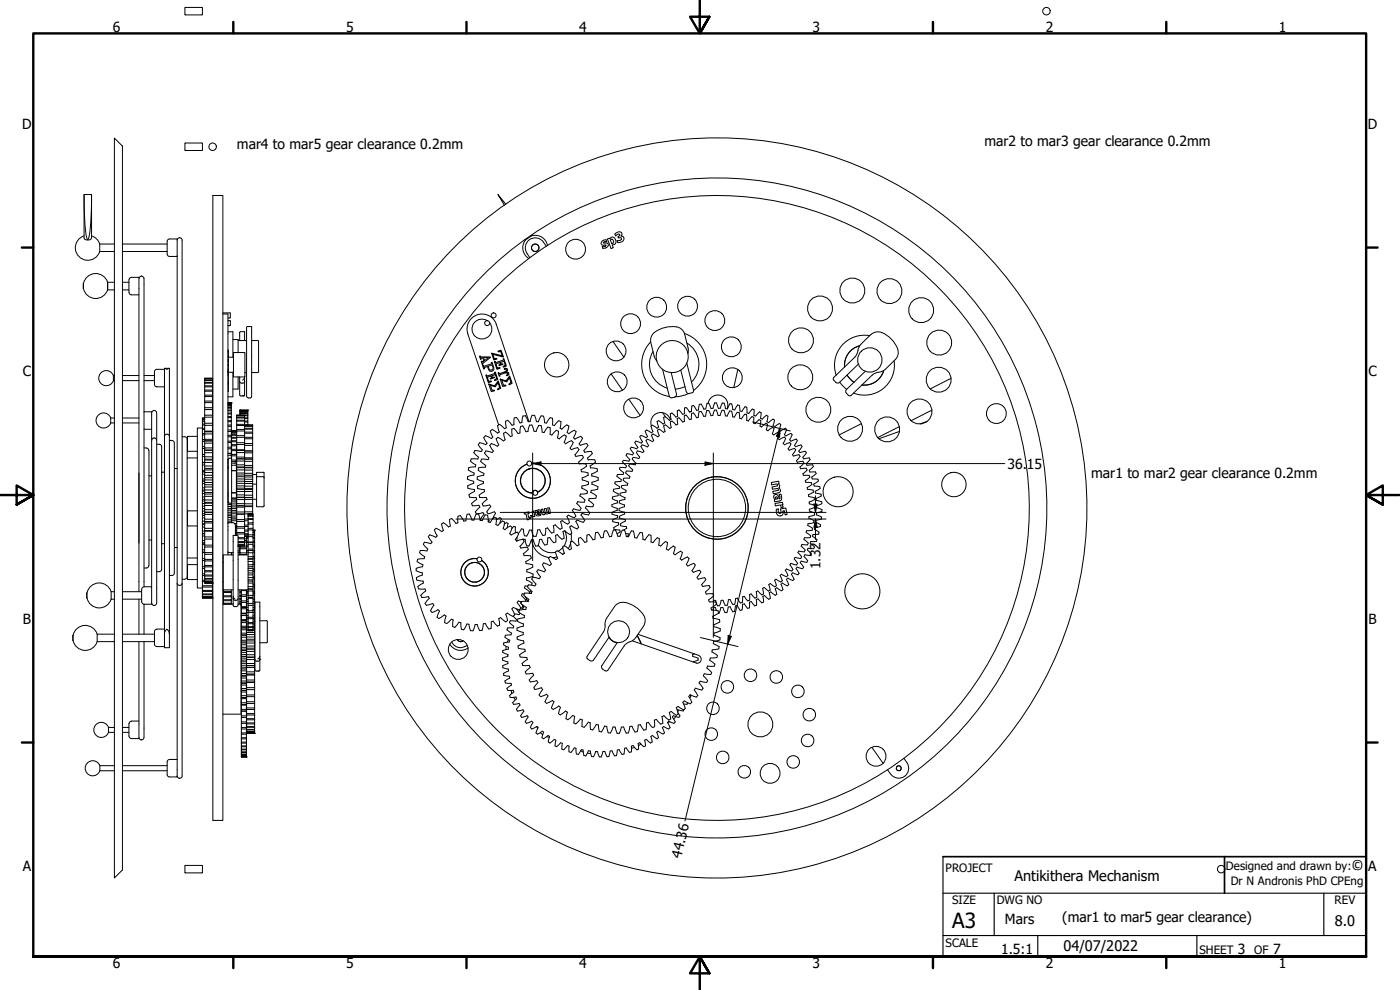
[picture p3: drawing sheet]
<svg xmlns="http://www.w3.org/2000/svg" width="420mm" height="297mm" viewBox="0 0 420 297" stroke-linecap="round" stroke-linejoin="round" font-family="sans-serif">
<defs><g id="words">
<text font-size="6.3" x="285.8" y="278.5">A3</text>
<g font-size="4.4">
<text x="405.6" y="261">©</text>
<text x="304.5" y="264.3">Antikithera Mechanism</text>
<text x="400.6" y="277.8">8.0</text>
<text x="319.2" y="285.4">04/07/2022</text>
</g>
<g font-size="4.2">
<text x="33.9" y="9.6">6</text>
<text x="103.8" y="9.6">5</text>
<text x="173.9" y="9.6">4</text>
<text x="243.8" y="9.6">3</text>
<text x="313.9" y="9.6">2</text>
<text x="383.8" y="9.6">1</text>
<text x="6.6" y="38.7">D</text>
<text x="410.5" y="38.7">D</text>
<text x="71.1" y="44.6">mar4 to mar5 gear clearance 0.2mm</text>
<text x="295.4" y="43.7">mar2 to mar3 gear clearance 0.2mm</text>
<text x="6.8" y="112.9">C</text>
<text x="410.7" y="112.9">C</text>
<text x="302.3" y="140.6">36.15</text>
<text x="327.5" y="143.3">mar1 to mar2 gear clearance 0.2mm</text>
<text x="246.3" y="170.8" transform="rotate(-90 246.3 170.8)">1.32</text>
<text x="6.9" y="187.2">B</text>
<text x="410.7" y="187.2">B</text>
<text x="204.4" y="257.6" transform="rotate(-77 204.4 257.6)">44.36</text>
<text x="6.8" y="261.4">A</text>
<text x="410.6" y="261.4">A</text>
<text x="301.6" y="277.4">Mars</text>
<text x="318.8" y="276.6">(mar1 to mar5 gear clearance)</text>
<text x="300.4" y="286.2">1.5:1</text>
<text x="371.5" y="286.2">3</text>
<text x="382.1" y="286.2">7</text>
<text x="33.9" y="290.5">6</text>
<text x="103.8" y="290.5">5</text>
<text x="173.9" y="290.5">4</text>
<text x="243.8" y="290.5">3</text>
<text x="313.9" y="290.5">2</text>
<text x="383.8" y="290.5">1</text>
</g>
<g font-size="3.5">
<text x="283.8" y="261.7">PROJECT</text>
<text x="367.9" y="261">Designed and drawn by:</text>
<text x="369.4" y="265.7">Dr N Andronis PhD CPEng</text>
<text x="285.8" y="271.3">SIZE</text>
<text x="299.1" y="271.3">DWG NO</text>
<text x="400.5" y="271.3">REV</text>
<text x="283.8" y="284">SCALE</text>
<text x="360" y="286.2">SHEET</text>
<text x="376.4" y="286.2">OF</text>
</g>
</g></defs>
<!-- layer: Visible (ANSI) -->
<g fill="none" stroke="#000" stroke-width=".3">
<path d="M55.6 2.2h5M55.6 4.5h5M55.6 2.2v2.3M60.6 2.2v2.3M25.2 58.4h2.3v13a1.31 1.31 0 0 1-2.3 0zM25.2 58.4a63.7 63.7 0 0 0 1 13.3l.1 .2 .2-.2a51.8 51.8 0 0 0 1-13.3M36.7 43.8l-2.4-2.4v222l2.4-2.3M36.7 43.9v217.1M55.6 42.9h5M55.6 45.2h5M55.6 42.9v2.3M60.6 42.9v2.3"/>
<path d="M63.9 58.7h3v187.5h-3zM25.2 70.8a3.7 3.7 0 0 0-1.5 6.2 3.7 3.7 0 0 0 6.2-1.5M27.5 70.8l1.5 .9 .9 1.5M29.9 73.2v2.3M29.9 73.2h4.4M29.9 75.5h4.4M36.7 73.2h13.5M36.7 75.5h13.5M50.2 76.2l.2 .5 .5 .2M50.2 72.5v3.7M50.9 71.7l-.5 .2-.2 .5M50.9 71.7h2.3v161.4h-2.3"/>
<path d="M50.9 76.9h2.3M53.8 71.4l-.4 .2-.2 .4M53.8 71.3h.2M54 71.4l.5 .2 .2 .4v160.8l-.2 .5-.5 .2M151.8 61.3l-2.4-2.9 2 3.2M157.6 71.9v.1M157.7 72.1a3.7 3.7 0 0 0 1 5.5M159.4 70.6l.1 .2M159.5 70.8a3.7 3.7 0 0 1 4.8 2.9M159.5 70.8l-1.9 1.2M163.1 72.6l.9 1.3M163.1 72.6a2.98 2.98 0 0 0-4.2-.7 2.98 2.98 0 0 0-.7 4.2l.8 1.2"/>
<path d="M180.8 72.3l1.1-.3 .2 .5h-.7l-.3 .3 1.2 .1a.97 .97 0 0 1 .1 1.2 .97 .97 0 0 1-1.1 .4h-.4l-.2-.5 .9-.1 .2-.4a1.02 1.02 0 0 1-1.4-.6zM182.3 71.7l.7-.3v.3a.88 .88 0 0 1 1-.6 .88 .88 0 0 1 .7 .9 1.01 1.01 0 0 1 0 1 1.01 1.01 0 0 1-1 .5l.4 .8-.7 .3zM183.2 72l.3-.2a.66 .66 0 0 1 .7 .6 .66 .66 0 0 1-.6 .7zM184.5 70.2l.4-.3a.96 .96 0 0 1 1.1-.4 .96 .96 0 0 1 .6 1l-.2 .4h.5a.95 .95 0 0 1 .4 1 .95 .95 0 0 1-.9 .7l-1 .2-.1-.6a.84 .84 0 0 0 1.2-.7l-.3-.2-.6 .1-.2-.4 .6-.4-.2-.4-1.1 .6zM25 85.1v1.5M25.1 86.6a3.7 3.7 0 0 0 3.4 3 3.7 3.7 0 0 0 3.8-2.7M25.1 85.1v1.5M32.3 84.7a3.7 3.7 0 0 0-3.8-2.6 3.7 3.7 0 0 0-3.4 3M34.3 84.7h-2v2.3h2M36.7 87h2M36.7 84.7h2M41.7 88.5h-2.2l-.7-.5-.1-4 .5-.7 2.5-.1v94.3"/>
<path d="M42.4 82.8h.1M42.4 82.9l-.5 .2-.2 .4M42.5 82.9l.5 .2 .2 .4v92.6M66.9 94.2h1.5v72.3M66.9 93.9h2.1M68.4 99.6h1.5v7.6M68.4 97.7h.6M68.4 96.2h.6M68.4 95.4h.6M69 96.2v1.5M69 93.9l.1 .1M69.1 94.1v1.1"/>
<path d="M69.1 95.3l-.1 .1M71.9 99.8v2.4M72.2 99.5l-.3 .3M72.2 99.5h1.2v2.7M74.3 97.9l-.3 .4v20.6a.91 .91 0 0 0 1.4 .4l.1-21.3h-1.2M146.3 96.2a2.98 2.98 0 0 0-4.6 2.1 2.98 2.98 0 0 0 3.8 3.3 2.98 2.98 0 0 0 1.4-4.8M148.9 97.3l9.8 29.2M148.9 97.3a4.5 4.5 0 0 0-5.7-2.8 4.5 4.5 0 0 0-2.8 5.7l9.2 27.3M196.5 99.7a3 3 0 0 0-1.2 3.2l1.2 4.4 .7 1M203 98.1a9 9 0 0 0-6.6 1.6M203 98.1a2.98 2.98 0 0 1 2.5 2.2l1.1 4.5-.2 1.2M34 112.7a2.26 2.26 0 0 0-3.4-1.1 2.26 2.26 0 0 0 0 3.7 2.26 2.26 0 0 0 3.4-1.1"/>
<path d="M34 112.7v1.5M34 114.2h.3M34 112.7h.3M36.7 114.2h5M36.7 112.7h5M43.2 114.2h3.2M43.2 112.7h3.2M47.1 116.1h2.3M47.1 110.8h2.3M47.1 110.8l-.5 .2-.2 .6v3.7l.2 .5 .5 .3M49.4 110.5h1.4M50 110.8l-.6-.2v83.7h1.4v-4.1"/>
<path d="M50.2 110.8l.6-.2v79.6M61.4 113.5l2.4 .1M61.4 113.5h2.4v14.1M61.4 114h2.4M61.4 114.8h2.4M61.4 115.8h2.4M61.4 117h2.4M61.4 118.6h2.4M61.4 113.5h.1M61.4 113.6v.1M61.4 114v.2M61.4 114.8v.2"/>
<path d="M61.4 115.8v.3M61.4 117v.4M61.4 118.6v.4M63.8 113.7h-2.4v.3M63.8 114.2h-2.4v.6M63.8 115h-2.4v.8M63.8 116.1h-2.4v.9M63.8 117.4h-2.4v1.2M63.8 119h-2.4v1.3M68.4 105.1v2.8M68.4 106.8h.1M68.4 111.6v.1"/>
<path d="M68.4 115.2h.1M68.4 105.6h.1M68.4 105.4h.1M68.4 105.9h.1M68.5 114.8l-.1 2.7M68.5 111.4l-.1 .2M68.5 107.9l-.1 .5M68.5 108.4l-.1 1M68.5 109.4l-.1 .2M68.5 109.6l-.1 .1M68.5 109.7l-.1 1M68.5 110.7l-.1 .2"/>
<path d="M68.5 110.9l-.1 .4M68.5 111.3l-.1 .1M68.5 111.4h-.1M68.5 112l-.1 .5M68.5 112.5l-.1 .1M68.5 112.6l-.1 2.2M68.5 107.2h1.6M68.5 111.6h.1M69.9 101.9h1.6v3.9M69.9 111.7v7.4h-1.5M70.1 111.7h-1.6l-.1 .3M71.5 102.2h2.5"/>
<path d="M71.5 113.1v3.6h-1.6M71.9 114.3l.2 .5 .4 .2M71.9 113.1v5.3l.4 .4h.9M72.5 115h.3M73.3 105.8h-3.2v7.3h3.2M73.3 105.8l.2 7.2M73.4 113.2l-.6 .9M73.4 114.3l-.1 .5-.5 .2M73.5 113l-.1 5.6h-.6M73.5 111.8h.5M75.5 102.2h1.8M75.5 111.8h1.8"/>
<path d="M77.3 102.1l.3 .4M77.6 102.5v9M77.6 111.5l-.3 .3M143.9 106.9l.2-.1 .1 .3h3v.2l-2.3 1.7v.3l-.2 .1-.3-1h.3v.3l.5-.4-.3-1h-.6l.1 .5-.2 .1zM144.8 109.7l.2-.1 .2 .3 2.4-.8-.2-.3 .3-.1 .5 1.6a.83 .83 0 0 1-.5 1.1 .83 .83 0 0 1-1.1-.5l-.3-.9-1 .3 .1 .3-.2 .1zM145.1 107.3h1.5l-1.2 .9zM145.8 112.6l.2-.1 .1 .3 2.4-.8-.1-.3 .2-.1 .8 2.3-.9 .3-.1-.2 .7-.4-.4-1.2-1.1 .4 .2 .5 .5-.2v.3l-1.1 .3-.1-.2 .5-.1-.2-.6-1.1 .4 .3 1.2 .8-.1 .1 .2-.9 .3zM146.5 109.9l1.2-.4 .3 1.1-.3 .3-.5 .1-.4-.2zM146.7 115.2l1.7 .6 1.1-1.5 .8 2.2-.9 .5-.1-.2 .6-.5-.4-1.5-.9 1.3-1.4-.5 .5 1.5h.7v.2l-1 .2zM147.5 105.9l3.2 .9-.4-1.3-.8 .1-.1-.2 1-.3 .7 2-3.2-.8 .4 1.3 .8-.1v.2l-.9 .3zM148.4 108.5h.2l.1 .3 2.4-.8-.1-.3 .2-.1 .8 2.2-1 .4v-.2l.6-.4-.3-1.2-1.1 .3 .2 .6 .5-.2 .1 .2-1.2 .4-.1-.2 .5-.2-.2-.5-1.2 .4 .4 1.2 .8-.1 .1 .2-1 .3zM149.5 111.8l.2-.1 .1 .4 1.7-.5 .5-.6-.3-.3-.3 .2-.1-.3 .4-.1 .6 .2 .1 .3-.8 .7 1.1 .1a.64 .64 0 0 1-.6 1l-.1-.2 .3-.1v-.5l-.7-.1-1.7 .6 .2 .3-.3 .1z"/>
<path d="M150.1 113.7l1.7 .6 1.2-1.5 .7 2.2-.9 .5-.1-.2 .7-.5-.5-1.4-.8 1.2-1.5-.5 .5 1.5h.7v.2l-1 .1zM183.4 112.2l3.4 4.9M183.9 102.4l3.3 4.8M188.7 119.8l3.4 4.9M195.2 102.6a9.8 9.8 0 0 0 5.7 16.4M196 105.5a7.4 7.4 0 0 0 4.3 10.9M198.8 110.8l2.2 8.4a1.5 1.5 0 0 0 1.9-.4l.1-.6-1.6-6.5M204.3 111l1.7 6.5M205.4 100.1a9.8 9.8 0 0 1 2.8 17M205.6 116l-1.5 .5-1.5 .2M206 117.5l.3 .5 .6 .1M206.1 109l2.1 8.1"/>
<path d="M206.2 102.9a7.4 7.4 0 0 1 1.3 11.7M206.6 118.1l-1.6 .6-2.3 .4M208.2 117.1l-.2 .6-1.2 .4M221.4 110.8l-1.2 5.5M252 114.7l2.1 2.1M254.2 112.5l.9 1.2 1.2 1M256.6 107.1l-6.5 6.4a1.69 1.69 0 0 0 1.3 1.5l.5-.2 5.7-5.6M258 103.8a6 6 0 0 0-4.5 6.3M259.7 111.4l-5.7 5.5M261 100.7a9 9 0 0 0-10 11.9M263.7 111.7l-.8 .2-1.1 .6-6.6 6.3a1.48 1.48 0 0 1-1.4-1.7l.2-.2M265.2 111.2a6 6 0 0 1-6.5 4.3"/>
<path d="M268.3 108.3a9 9 0 0 1-12.1 9.6M269.4 104.6a3 3 0 0 1-.7 3.3l-3.4 3.2-1.6 .6M269.4 104.6a8.1 8.1 0 0 0-5.9-5 2.98 2.98 0 0 0-2.1 .8l-3.3 3.2-.4 .8-.4 1.6-.7 1.1M285.4 113.5l-6.3 3.2M33.2 125.4a2.26 2.26 0 0 0-3.5-1.1 2.26 2.26 0 0 0 0 3.7 2.26 2.26 0 0 0 3.5-1.1M34.3 125.4h-1.1v1.5h1.1M36.7 125.4h5M36.7 126.9h5M43.2 134.4h.7M43.2 128.8h.1M43.2 123.6h2.3v52.5M43.3 128.8h2.2"/>
<path d="M43.9 134.4l.5 .3 .3 .5M44.7 135.2v34.5M45.6 123.8a.72 .72 0 0 1 .7-.6 .72 .72 0 0 1 .7 .6M45.6 132.1a.72 .72 0 0 1 .7-.7 .72 .72 0 0 1 .7 .7M47 123.9v57.1M47 133.3h.8M47.8 133.3l.5 .2 .2 .5M48.5 134.1v36.7l-.2 .5-.5 .2M49.4 130.9a.75 .75 0 0 1 .7-.6 .75 .75 0 0 1 .7 .6M50.8 132.2h.8M51.6 132.2l.5 .2 .2 .5M52.3 132.9v39l-.4 .7-1.1 .1"/>
<path d="M54.7 131l1 .1 .5 .7M56.2 131.8v41.2l-.2 .5-.6 .3M56.2 137.4h3M59.2 130.9l-2.9 .2v4.3h2.9M60.7 139.5v2M60.7 136.9v1.9M60.7 128.4h-1.5v48h1.5M60.7 138.8v.7M60.7 125.8h.7M60.7 126.3h.7M60.7 125.7h.7M60.7 139.5h.7"/>
<path d="M60.7 136.9h.7M60.7 138.8h.7M60.7 134.6h.7M60.7 136.3h.7M60.7 132.4h.7M60.7 134h.7M60.7 130.5h.7M60.7 131.9h.7M60.7 128.9h.7M60.7 130.1h.7M60.7 127.5h.7M60.7 128.5h.7"/>
<path d="M60.7 127.2h.7M60.7 126.5h.7M61.4 137.8v.2h2.4M61.4 125.4h-.7v11.5M61.4 138v.7h-.7M61.4 120.3h2.4M61.4 122.3h2.4M61.4 124.6h2.4M61.4 127h2.4M61.4 135h2.4M61.4 120.3v.5M61.4 122.3v.6"/>
<path d="M61.4 124.6v.6M61.4 127v.6M61.4 129.6v.6M61.4 135.1v.7M63.8 127.6v2M63.8 130.2v2.1M63.8 133v2.1M63.8 135.8v2.2M63.8 138.8v2.2M63.8 120.8h-2.4v1.5M63.8 122.9h-2.4v1.7M63.8 125.2h-2.4v1.8"/>
<path d="M63.8 129.4h-2.4v.2h2.4M63.8 127.6h-2.4v1.8M63.8 131.8h-2.4v.5h2.4M63.8 130.2h-2.4v1.6M63.8 134.4h-2.4v.7h2.4M63.8 133h-2.4v1.4M63.8 137.1h-2.4v.7h2.4M63.8 135.8h-2.4v1.3M63.8 139.8h-2.4v.7h2.5M63.8 138.8h-2.4v1M63.8 129.6v.6M63.8 132.3v.7"/>
<path d="M63.8 135.1v.7M63.8 138v.8M63.8 137.4h.1M63.8 132.3h-2.4v.7M68.4 136.6h1v.9M68.4 136l1 .1M68.4 134.6h1v1.4M68.4 132.8h1v1.4h-1M68.4 131h1v1.4h-1M68.4 129.4h1v1.2h-1M68.4 127.9h1v1.1h-1M68.4 126.5h1v1h-1"/>
<path d="M68.4 125.3h1v.9h-1M68.4 124.2h1v.8h-1M68.4 123.3h1v.6h-1M68.4 122.5h1v.5h-1M68.4 121.8h1v.5h-1M68.4 121.4h1v.3h-1M68.4 121.1h1v.2h-1M68.4 139.8h.1M68.4 138.6h.1M68.4 137.9h.1M68.4 138.1h.1M68.4 136.1h1"/>
<path d="M68.9 137.5l-.4 .4M68.9 137.5h.6v13.5h-.6M69.4 120.9l-1 .1M69.4 120.9h.1M69.4 121v.1M69.4 121.3v.1M69.4 121.7v.1M69.4 122.3v.2M69.4 123v.3M69.4 123.9v.3M69.4 125v.3M69.4 126.2v.3"/>
<path d="M69.4 127.5v.4M69.4 129v.4M69.4 130.6v.4M69.4 132.4v.4M69.4 134.2v.4M69.4 136.1v.5M69.5 136.3h1.5M69.5 136.8h1.5M69.5 138h1.5M69.5 135.2h1.5M69.5 133.8h1.5M69.5 134.8h1.5"/>
<path d="M69.5 132.5h1.5M69.5 131.5h1.5M69.5 132.2h1.5M69.5 130.6h1.5M69.5 131.2h6.3M69.5 129.9h1.5M69.5 130.4h1.5M69.5 129.5h1.5M69.5 129.8h1.5M69.5 129.3h1.5M69.5 129.4h1.5M69.5 139.6h1.5"/>
<path d="M69.5 139h1.1M70.6 138.5v.7M70.7 138.3h.3M70.7 138.3l-1.2 .2M71 124.8l3.4-.1v.7h-1M71 133.8v21M71 124.6l2.4 .1M71 138.3v2M71 135.8v1.9M71 124.6v10.6M71 125.4h2.4M71 129.2h-1.5v8.3"/>
<path d="M71 124.6h2.4M71 128.8h2.4M71 138.3h2.4M71 135.2v.6M71 137.7v.6M71 139.5h2.4M71 137.1h2.4M71 135.8h2.4M71 137.7h2.4M71 134.9h2.4M71 135.2h2.4M71 132.8h2.4"/>
<path d="M71 129.3h2.4M71 130.7h2.4M71 127.7h2.4M71 127.3h2.4M71 126.1h2.4M71 125.2h2.4M71 124.7h2.4M72 123l2.4 .2zM72 123.2h2.4v.2h-2.4zM72 123.6h2.4v.3h-2.4zM72 124.1h2.4v.4h-2.4zM72 123h.1"/>
<path d="M72 123h2.4M72 123.2h.1M72 123.4v.2M72 123.9v.2M72 124.5v.1M73.4 125.6h1v.8h-3.4M73.4 126.6h1v.9h-1h2.4v6.1M73.4 124.6h.1M73.4 133.4v1.8M73.4 135.8v1.9M73.4 138.3v2M73.4 127.5h2.4"/>
<path d="M73.4 128.5h2.4M73.4 133.4h-3.9M73.4 137.4h2.4M73.4 124.7v8.7M73.4 135.2v.6M73.4 137.7v.6M73.4 139.6h2.4M73.4 127.8h2.4M73.4 127.9h2.4M73.4 129.7h2.4M73.4 128.8h2.4M73.4 130h2.4"/>
<path d="M73.4 133.1h2.4M73.4 131.6h2.4M73.4 135.3h2.4M73.4 133.6h2.4M73.4 137.7h2.4M73.4 135.9h2.4M73.4 138.4h2.4M74.4 123h.1M74.4 127.5h.1M74.4 123.2h.1M74.4 123.4v.2M74.4 123.9v.2"/>
<path d="M74.4 124.5v.2M74.4 125.4v.2M74.4 126.4v.2M75.8 133.6v1.7M75.8 135.9v1.8M75.8 138.4v2M75.8 135.3v.6M75.8 137.7v.7M141.2 138.3l1.6 1.2-.1 .2-.1 .4-1.9 .2-.1 .7 1.7 .9M143.9 132.8l1.9 .6 .4-.4M143.9 132.9l-.4 .5 1.2 1.6-.2 .5-2-.3-.3 .6 1.4 1.3-.2 .6h-2l-.2 .7M144.2 138.4l1.6 1.2-.2 .6-2 .2"/>
<path d="M145.4 135.9l1.3 1.5v.2l-.2 .3-2-.2-.2 .7M145.7 130.7l-.6 .5 1.1 1.8M145.7 135.3l2 .5M145.8 135.3l-.4 .6M147.1 129.3l.8 1.8-.1 .2-.3 .3-1.8-.9M147.7 128.8l1.6 1.2 .5-.4M147.7 128.9l-.5 .4M148.9 131.6l.8 1.9-.2 .1-.2 .3-1.9-.8-.4 .5 1 1.7-.3 .5M148.9 131.7l.5-.5 1.7 1.1 .5-.4M149.3 127.7l.5 1.9M149.4 127.7l.5-.4 1.5 1.3M151.1 130l.5 1.9"/>
<path d="M151.7 126.4l.2 2M152 128.3l-.6 .3M154.3 125.4l-.1 2-.1 .1-.4 .1-1.3-1.5-.6 .3M154.3 125.4l.7-.2 1.1 1.7 .6-.1M156.9 124.8l-.3 2M157.7 124.7l.8 1.8M157.7 124.7l-.7 .1M157.8 129.5l-.9-1.7-.7 .1-.2 2-.5 .2-1.3-1.6-.6 .3 .1 2-.5 .2-1.5-1.4-.6 .4M158.9 127.5l-.5 2h-.6M159.1 126.5h-.6M159.6 139a.74 .74 0 0 0-.9-.7 .74 .74 0 0 0-.6 1M159.6 139a.74 .74 0 0 1-.6 .8 .74 .74 0 0 1-.9-.5"/>
<path d="M159.6 139a5.3 5.3 0 0 1 5.2 7.1 5.3 5.3 0 0 1-8.7 1.8 5.3 5.3 0 0 1 2-8.6M159.6 127.5l.7 1.9h.6M159.6 127.5l-.6 .1M159.7 124.6l-.6 1.9M159.7 124.6h.7l.6 1.9 .6 .1M162.4 127.7l.3 2 .6 .1M162.4 127.7l-.7-.1-.8 1.8M162.4 124.7l-.8 1.8M162.5 124.8l.6 .1 .3 1.9 .6 .1 1.1-1.6 .7 .2M164.4 128.1l-1.1 1.7M164.4 128.2l.7 .2M165.1 128.3v2l.6 .3"/>
<path d="M165.8 125.5v2l.6 .2 1.3-1.5M167 129.1l-1.4 1.4M167 129.1l.6 .3-.3 2 .5 .3 1.6-1.2 .6 .4M167.7 126.2l.7 .3-.3 2 .5 .3M169.3 132.8l.5 .4M170 130.9l-.7 1.8M170.1 127.5l-1.5 1.3M170.2 127.5l.5 .4M170.2 129.8l.5 .3M170.7 127.8l-.5 2M171.4 134.9l2-.6 .4 .6-1.3 1.5 .4 .6M171.5 132.2l-1.8 .9"/>
<path d="M171.5 132.2l.5 .5-.9 1.8 .4 .4M172.4 129.1l.5 .4-.8 1.8M172.4 129.1l-1.7 1M173.8 133.2l.4 .5M174.4 130.9l-1.9 .8-.4-.4M174.4 131l.4 .5-1 1.7M174.8 136.6l-2 .4M174.8 136.7l.3 .6-1.4 1.3 .2 .6h1.9M175.8 139.2l.2 .7-1.6 1.1 .1 .6M176 133.1l-1.9 .5M176.1 133.1l.3 .6-1.2 1.5 .2 .4 2.1-.2M176.3 137.4l.2 .6"/>
<path d="M176.5 138h2l.2 .7-1.6 1.1 .1 .6 2 .2M177.5 135.5l.3 .6M177.8 136.1l-1.5 1.3M186.8 138.6l1.2 1.2M188 139.8l-.2 .5M189.9 136.5l-1.7-.4-.3 .5 1.1 1.3-.2 .5-1.7-.3-.3 .5M190.2 136l-.3 .5M190.5 132.8l1 1.4M191.4 134.2l-.3 .5-1.6-.5-.3 .3v.2l1 1.3M192.8 132.5l-.4 .4-1.5-.5-.4 .4M193.6 129.4l.4-.4 1.5 .9 .4-.4M193.6 129.4l.7 1.6"/>
<path d="M194.3 131l-.4 .4-1.5-.8-.3 .3-.1 .2 .8 1.5M195.5 130.6l.7 1.5-.4 .4-1.5-.7-.4 .4 .8 1.5-.4 .4-1.6-.6-.3 .4 .9 1.5-.4 .4-1.6-.5-.3 .5 1 1.4-.3 .4-1.7-.4-.3 .5 1.2 1.3-.3 .5-1.7-.3-.2 .6 1.2 1.2-.2 .4-1.7-.1-.2 .6 1.3 1.1M197.2 128.5l-1.4-1-.4 .4 .6 1.6M197.7 128.2l-.5 .3M198.8 123.8l.9 1.3M199.2 129.7l-1.4-1-.5 .4 .5 1.6-.4 .4-1.5-.9-.4 .4M199.2 125.3l.3 1.6-.5 .3-1.3-1-.5 .3 .5 1.7M199.6 125l1.3 1.1M199.6 125l-.5 .3M201.2 126a2.98 2.98 0 0 0-3.8-2.1 2.98 2.98 0 0 0-1.9 3.9M202.8 125.2l-1.1-1.3-.4 .2 .1 1.8-.5 .2M203.2 123.2l.6-.2 1.1 1.3 .5-.2"/>
<path d="M203.3 123.2l.1 1.7M203.4 124.9l-.5 .2M207.5 123.4l-.6 .1M207.5 123.5l-.5 .2-1-1.4-.4 .1-.2 1.8M207.6 124.1l-.1 1.6-.6 .2-1-1.3-.5 .1v1.7l-.5 .2-1.1-1.2-.6 .2 .2 1.7-.5 .2-1.2-1.2-.5 .3 .3 1.7-.5 .3-1.3-1.1-.5 .3 .4 1.6-.4 .3M207.6 121.8l.6-.1 .9 1.4 .5-.1 .3-1.7 .5-.1 .8 1.6 .6-.1M207.7 121.8l-.2 1.7M209.8 123.5l-.2 1.7-.6 .1-.9-1.4-.5 .1M212.2 121h.5l.7 1.6M212.2 121.1l-.4 1.6M212.5 121a2.98 2.98 0 0 1 3.8-2.4 2.98 2.98 0 0 1 1.9 4.1M214.5 120.9l-.6 1.6-.5 .1"/>
<path d="M215 120.9l.6 1.6h.5l.7-1.6 .5 .1M215 120.9h-.5M216.7 123.1h.6l.4 1.7h.6l.7-1.5 .6 .1M216.7 123.1l-.6 1.6h-.6l-.5-1.6h-.6l-.5 1.6h-.5l-.7-1.6-.6 .1-.3 1.7h-.6l-.8-1.5-.6 .1M217.3 121l.4 1.6M219.1 121.1l.5 .1M219.1 121.1l-.8 1.6-.5-.1M219.6 123.4l.3 1.7M219.6 121.2l.3 1.7 .6 .1 .8-1.5M221.3 121.5l.6 .2 .2 1.6 .5 .1M221.8 123.8l.2 1.7 .5 .2 1-1.4 .6 .1v1.7l.5 .2M221.8 123.8l-.5-.1-.9 1.5-.5-.1"/>
<path d="M223.6 122l.5 .2 .1 1.7 .5 .2 1.1-1.4 .5 .2M223.6 122.1l-1 1.4M226.3 122.9l-.1 1.7 .5 .2M227.9 123.6l.5 .2M227.9 123.6l-1.1 1.2M228.3 126.2l-.5-.3-1.2 1.2-.5-.2 .1-1.7-.5-.2-1.1 1.3M228.3 126.2l-.2 1.7 .5 .2 1.2-1.1 .5 .3M228.4 123.8l-.2 1.7 .5 .3 1.3-1.2M230 124.6l.5 .3M230.3 127.3l-.3 1.6 .4 .3M230.5 124.9l-.3 1.6 .4 .3 1.4-1h.1l.3 .3-.4 1.6 .5 .3M231.8 128.2l.5 .3-.5 1.7 .4 .3 1.4-.9 .5 .4-.6 1.6 .4 .3 1.5-.8 .4 .4-.8 1.6 .3 .2 .1 .1 1.6-.6 .4 .4-.9 1.5"/>
<path d="M231.8 128.2l-1.3 1M233.9 127l.4 .4-.5 1.6 .4 .3M233.9 127.1l-1.4 .9M235.7 128.5l.4 .3-.7 1.6 .4 .4M235.7 128.5l-1.5 .9M235.9 130.8l1.5-.8 .2 .3 .1 .2-.7 1.5M236.5 134.7l.3 .4 1.7-.6 .3 .5M237 132l.4 .4M238.8 134l1.6-.5 .3 .5-1 1.4 .3 .4 1.7-.4 .3 .5M238.8 135l-1 1.4 .3 .4 1.7-.4 .3 .5-1.1 1.3M238.9 131.7l.4 .5-.9 1.4 .4 .4M238.9 131.8l-1.5 .6"/>
<path d="M239 138.2l.3 .5 1.7-.3 .2 .5M241.3 138.9l-1.2 1.3M241.9 139.1l.3 .5 1.7-.1M242 135.9l-1.1 1.3 .3 .5 1.7-.3 .2 .5M243.1 137.9l-1.2 1.2M243.9 139.4l.2 .6M244.1 140l-1.3 1.1 .3 .5M258.5 127.1l-6.7 3.4M269.9 128l-6.5 3.3M270 129.4l-6.2 2.2M278.2 126.4l-2.1 .8M279.7 123l-6.3 3.2"/>
<path d="M41.7 141.9v21M44.7 142.8h.8M48.5 141.7h.9M52.3 140.6h.9M59.2 153.3l-2.9 .1v4.4h2.9M60.7 157.1v2.2M60.7 154.1v2.3M60.7 151.1v2.3M60.7 148.1v2.2M60.7 145.1v2.2M60.7 142.3v2.1M60.7 159.3l.7 .1v1.7h2.4"/>
<path d="M60.7 141.5v.8M60.7 144.4v.7M60.7 147.3v.8M60.7 150.3v.8M60.7 153.4v.7M60.7 156.4v.7M60.7 159.3v.7M60.7 158.1h.7M60.7 157.4h.7M60.7 157.1h.7M60.7 155.4h.7M60.7 154.7h.7"/>
<path d="M60.7 154.1h.7M60.7 156.4h.7M60.7 152.6h.7M60.7 151.9h.7M60.7 151.1h.7M60.7 153.4h.7M60.7 149.8h.7M60.7 149.1h.7M60.7 148.1h.7M60.7 150.3h.7M60.7 147.1h.7M60.7 146.4h.7"/>
<path d="M60.7 145.1h.7M60.7 147.3h.7M60.7 143.7h.7M60.7 142.3h.7M60.7 144.4h.7M60.7 141.1h.7M60.7 141.5h.7M60.7 144.3h.7M61.4 140.5v.5h2.4M61.4 143.3v.7h2.4M61.4 146.1v.9h2.4M61.4 148.9v1.1h2.4"/>
<path d="M61.4 151.7v1.2h2.4M61.4 153.7v.6h2.4M61.4 154.3v1.5h2.4M61.4 156.5v.4h2.4M61.4 156.9v1.6h2.4M61.4 156.5h2.4M61.4 159.2v.2h2.4M61.4 159.2h2.4M61.4 153.7h2.4M61.4 141v.8M61.4 144v.8M61.4 147v.8"/>
<path d="M61.4 150v.7M61.4 152.9v.8M61.4 155.8v.7M61.4 158.5v.7M63.8 141.8v2.2M63.8 144.8v2.2M63.8 147.8v2.2M63.8 150.7v2.2M63.8 153.7v2.1M63.8 156.5v2M63.8 159.2v1.9M63.8 142.6h-2.4v.7h2.4"/>
<path d="M63.8 141.8h-2.4v.8M63.8 145.4h-2.4v.7h2.4M63.8 144.8h-2.4v.6M63.8 148.2h-2.4v.7h2.4M63.8 147.8h-2.4v.4M63.8 151h-2.4v.7h2.4M63.8 150.7h-2.4v.3M63.8 153.7h-2.4M63.8 141v.8M63.8 144v.8M63.8 147v.8M63.8 150v.7"/>
<path d="M63.8 152.9v.8M63.8 155.8v.7M63.8 158.5v.7M63.8 147.9h.1M68.4 156.6h1v.2M68.4 154.7h1v.6h-1M68.4 154.2h1v.5M68.4 152.6h1v.5h-1M68.4 152h1v.6M68.4 149.1h.1M68.4 156.9h.1M68.4 150.9h.3"/>
<path d="M68.4 150.4h.1M68.4 149.7h.1M68.4 148.7h.1M68.4 148.2h.1M68.4 140.2h.1M68.4 140.5h.1M68.4 147.9h.1M68.5 150.5l.4 .4M68.7 156.8l-.3 .3M68.7 156.8h1.2M69.4 155.3v.7h-1M69.4 153.1v.6h-1"/>
<path d="M69.4 151v.4h-1M69.4 151.4v.6M69.4 153.7v.5M69.4 156v.6M69.5 155.4v1.4M69.5 153.2v1.6M69.5 155.4h1.5M69.5 152.6h1.5M69.5 150.4h1.5M69.5 152.6v.6M69.5 154.8v.6M69.5 156.2h1.5"/>
<path d="M69.5 155.7h1.5M69.5 154.2h1.5M69.5 153.7h1.5M69.5 153.2h1.5M69.5 154.8h1.5M69.5 152.1h1.5M69.5 151.5h1.5M69.5 150h1.5M69.5 141.3h1.5M69.5 147.8h1.5M69.5 147.9h1.5M69.5 149.5h1.5"/>
<path d="M69.5 141.2h1.5M69.9 156.8l.5 .2 .2 .6M70.4 157.1h.6M70.7 157.8h.3M70.7 159.8h.3M70.7 158.3h.3M70.7 157.6h.3M70.7 159.2h.3M70.7 159.8h2.7M70.7 157.6v3M71 150.9l-1.5 .1v1.6M71 154.2v1.7"/>
<path d="M71 151.8v1.8M71 149.2v1.9M71 146.5v2M71 143.7v2.1M71 141v2M71 151.1h2.4M71 143.7h2.4M71 144.4h2.4M71 140.3v.7M71 143v.7M71 145.8v.7M71 148.5v.7"/>
<path d="M71 151.1v.7M71 153.6v.6M71 155.9v4.7M71 158.5h2.4M71 156.4h2.4M71 154.3h2.4M71 155.9h2.4M71 152.2h2.4M71 151.8h4.8M71 149.9h2.4M71 149.2h2.4M71 147.5h4.8"/>
<path d="M71 146.8h2.4M71 146.5h2.4M71 148.5h2.4M71 145l4.8 .1M71 145.8h2.4M71 142.5h2.4M71 141.9h2.4M71 141h2.4M71 143h2.4M71 140.1h2.4M71 140.3h2.4M71 149.3h4.8"/>
<path d="M73.4 155.9v8l-1.9 .1M73.4 141v2M73.4 143.7v2.1M73.4 146.5v2M73.4 149.2v1.9M73.4 151.1v4.8M73.4 159.4h1.1M73.4 140.2h2.4M73.4 156.2h1.1M73.4 155.7h1.1M73.4 140.3v.7M73.4 143v.7"/>
<path d="M73.4 145.8v.7M73.4 148.5v.7M73.4 140.4h2.4M73.4 142h2.4M73.4 142.6h2.4M73.4 143.1h2.4M73.4 141h2.4M73.4 144.5h2.4M73.4 145.9h2.4M73.4 143.8h2.4M73.4 146.9h2.4M73.4 148.6h2.4"/>
<path d="M73.4 146.5h2.4M73.4 151.2h2.4M73.4 149.3h2.4M73.4 152h2.4M73.4 157.6h1.1M73.4 159h1.1M74.5 159h1.4v1.5h-1.4M74.5 157.3h1.4v1.2h-1.4M74.5 155.9h1.4v1h-1.4M74.5 154.9h1.4v.7h-1.4M74.5 154.3h1.4v.4h-1.4M74.5 154.2h1.4h-1.4v6.8"/>
<path d="M74.5 158h-3.5M75.8 141v2.1M75.8 143.8v2.1M75.8 146.5v2.1M75.8 149.3v1.9M75.8 151.8v1.8M75.8 153.6v.6h-4.8M75.8 142.4h1.2M75.8 145.3h1.2M75.8 153.6h-4.8M75.8 140.4v.6M75.8 143.1v.7"/>
<path d="M75.8 145.9v.6M75.8 148.6v.7M75.8 151.2v.6M75.9 159.8h.5v.6h-.5M75.9 159.3h.5v.4h-.5M75.9 154.2v.1M75.9 154.7v.2M75.9 155.6v.3M75.9 156.9v.4M75.9 158.5v.5M76.4 159.1h-.5h.5v.1h-.5M76.4 159.1h.1"/>
<path d="M76.4 159.2v.1M76.4 159.7v.1M77 149.8h-3.6M79 143h-2v9h2M79 143l.3 .3M79.1 141.7l.1 10.1M79.1 141.7h-2.1v1.3M79.3 151.7l-.3 .3M130.4 159l.8 1.8M135.2 157.8l-.6 .3-1.5-1.3-.6 .4 .6 1.9-.5 .4-1.7-1-.5 .5M135.5 155.6l-.6 .3 .3 1.9M135.6 155.6l1.3 1.5"/>
<path d="M137.4 156.8l-.6 .3M137.5 154.9l-.1 2M137.5 154.9l.7-.2 1 1.7M139.8 156.2l-.6 .2M140.2 143.7l1.9 .7M140.3 143.1v.6M140.4 145.8v.7M140.4 146.5l2 .4 .1 .6M140.8 148.5l.1 .7 2 .1 .2 .6-1.6 1.2 .3 .7M141.8 151.7l1.9-.1 .3 .6M142.2 144.4v.6l-1.9 .8M142.2 142.5l-1.9 .5"/>
<path d="M142.3 141.9l-.1 .6M142.4 147.4l-1.7 1.1M142.7 153.6l.3 .6M143.1 154.2l1.8-.4 .4 .5M143.3 143.1l-.1 .7 1.9 .7v.6M143.3 145.9v.7l2 .3 .1 .6M143.5 141.1l1.7 .9M143.7 140.4l-.2 .7M144 152.2l-1.4 1.4M144.7 156.2l-.6-.1-.5-1.9h-.4h-.3l-.6 1.8-.6 .1-.8-1.9-.7 .1-.4 2M144.7 151.2l.3 .6M145 151.8l2-.3 .1 .2 .2 .3-1.2 1.6 .4 .6 1.8-.7 .4 .5"/>
<path d="M145.1 145.1l-1.9 .8M145.2 142v.6l-2 .5M145.3 154.3l-1.2 1.6 .2 .3M145.4 147.5l-1.6 1.1 .2 .7 1.9-.1M145.6 154.5l-.9 1.7M145.7 154.5l.6 .1M146 149.3l.2 .5-1.5 1.4M146.3 154.6l.2 2 .6 .1M146.5 155.9l.3 .3M146.8 156.2l-.3 .4M148.3 155.2l-1.2 1.6M148.3 155.2l.7 .2"/>
<path d="M148.7 154l-.9 1.8M149 155.4l-.2 2 .6 .3M149 155.9l1-.6 .5 .4-.5 1.4M151.4 156.7l-.6-.4-1.4 1.4M151.4 156.7l-.4 1.9 .5 .3 1.6-1.1 .6 .4M152 156.8l-.7 .5M152 156.8l.5 .3M152.5 157.1l-.3 1.3M153.6 158.6l.6-.7 .5 .2v1.8M153.7 158.3l-.7 1.8 .4 .4M156.7 146.1v.1M157.1 158.8l.3 2 .7 .1 .8-1.9 .6 .1 .7 1.8h.7l.5-1.9 .6-.1 .9 1.8 .7-.2"/>
<path d="M157.1 158.8l-.6-.1-.9 1.4M157.1 141.7v.1M157.3 153.9l1.5-.3 .1 .4h-.5l.2 1.2 .5-.1 .1 .4-.5 .4-.5 .1-.3-1.8h-.5zM159 140.6l-.6 .2M159.5 140.6l-.7 .1M159.6 147.9h.1M159.7 153.4l.5-.1 .3 1.7-.5 .1v-.3l-.6 .4-.1-.5 .6-.2zM159.9 147.9h.1M160.2 140.5v.1M160.6 153.2l.5-.1v.2l.5-.4 .4 .1 .2 .4a.8 .8 0 0 1-.9 .8l.5 .2 .4-.2 .1 .3-1.2 .3zM161.2 153.5l.2-.1 .3 .1-.5 .4zM161.3 154.2h.1"/>
<path d="M161.3 147.6a.74 .74 0 0 0-.8-.5 .74 .74 0 0 0-.6 .8M161.4 147.6a3.7 3.7 0 0 0 1.1-6 3.7 3.7 0 0 0-6 1.2 3.7 3.7 0 0 0 3.4 5.1M161.4 147.6h.1M161.4 147.7a3.7 3.7 0 0 0 1.1-6.1 3.7 3.7 0 0 0-6.1 1.2 3.7 3.7 0 0 0 3.5 5.2M162.4 152.9l.5-.2 .3 1.2 .2 .1 .2-.2-.2-1.2 .5-.1 .3 1.2h.2l.2-.1-.2-1.2 .5-.1 .3 1.7-.5 .1v-.2a.54 .54 0 0 1-1 .1l-.5 .5-.3-.1zM162.4 141.4v.1M163.1 146.1h.1M164.3 158.4l1.3 1.6 .6-.3M164.4 158.4l-.6 .1-.2 2M168.7 158.4l-.6 .4-1.5-1.3-.5 .2 .1 2M168.7 156.2l-.5 .3 .5 1.9M169.4 159.2l1.6 1.2"/>
<path d="M169.5 159.2l-.6 .3 .4 2M169.5 159.3l.4 1.3 .1 1.3-.8 2M170.1 155l.5-.4 1.7 .7M170.1 155l.8 1.8-.3 .3-.2 .2-1.7-1.1M171 158.1l.6 1.9M172.8 154.8l-.4 .6M173.1 151.1l1.3 1.4M174 148.8l1.6 1.2-.3 .7M174.4 154.5l1.1 1.7M174.4 152.6l-.4 .5-1.9-.4-.4 .4 1.1 1.7M174.5 141.5l1.9 .4 .1 .7M175.3 150.7l-2-.2-.2 .6"/>
<path d="M175.5 156.2l-.4 .5-1.9-.7-.4 .4 .9 1.8-.5 .5-1.7-1-.5 .4M175.6 152.4l1.4 1.5-.3 .6-2-.5-.3 .5M176.5 142.6l-1.8 .8v.6l1.9 .7v.6l-1.9 .5-.1 .6 1.7 1-.1 .7-2 .1-.2 .6M176.7 150.1l1.5 1.3-.3 .6-2-.1-.2 .5M176.9 149.6l-.2 .6M177.6 142.2v.6M177.6 142.8l1.9 .5M177.6 145.3l1.8 .8v.7l-2 .4-.1 .5 1.7 1.1-.2 .7-2 .1M177.7 144.7l-.1 .6M179.2 140.6l.1 .7-1.8 .9M179.5 143.4v.7l-1.9 .6M181.4 159.3l-.4 2"/>
<path d="M182 159.2l-.6 .1M182.1 159.3l.8 1.8M183.7 152l1.6 .5v.6M183.7 153.7v.6l1.6 .4 .1 .6M183.8 149.7l1.5 .6v.6l-1.6 .5-.1 .6M183.8 149.1v.6M183.8 156l.1 .6M184 156.5l1.6 .4 .1 .5M184.2 158.3l.1 .5 1.7 .2 .1 .6-.9 .6M184.5 145.1l1.5 .9M185.1 142.9l1.4 1-.2 .5M185.3 153.1l-1.6 .6"/>
<path d="M185.3 142.3l-.2 .6M185.4 155.3l-1.5 .7M185.5 148.7l-1.7 .4M185.7 157.5l-1.5 .8M185.8 152.6v.6M185.8 153.2l1.6 .5M185.9 150.3l-.1 .6 1.6 .6v.5l-1.6 .6M185.9 154.9l.1 .6 1.6 .3 .1 .6-1.5 .8M185.9 146l-.1 .6-1.7 .2v.4v.2l1.5 .8-.1 .5M186.1 148v.6l1.5 .7-.1 .6M186.2 157.2l.1 .5M186.3 157.8l1.7 .2 .1 .5-.9 .6"/>
<path d="M186.3 144.5l-1.7 .1-.1 .5M187 142.4h-1.7M187.2 141.8l-.2 .5M187.4 153.7l.1 .5M187.5 154.2l-1.6 .7M187.5 149.8l-1.6 .5M187.8 140.4l-1.7-.2-.1 .4-.1 .1 1.3 1.2M187.8 147.7l-1.7 .3M188.3 145.6l-1.7 .1-.1 .2-.1 .4 1.5 .9-.1 .5M188.4 145l-.1 .6M188.9 143.5h-1.7l-.2 .6 1.4 1M189.1 143l-.2 .5"/>
<path d="M231.5 144.8l2.2-.4 .1 .7h-.2a.75 .75 0 0 1 .1 1.3l.4 .3a.71 .71 0 0 1 .1 .8 .71 .71 0 0 1-.7 .4l-1.4 .3-.2-.8 1.6-.3 .1-.3-.2-.3-1.6 .3-.1-.7 1.6-.3 .1-.3-.2-.3-1.6 .3zM232.5 148.4h.2a1.16 1.16 0 0 1 1.1 1.2l.3-.6-.3-.6 .6-.1 .1 .3a1.23 1.23 0 0 1-.5 1.7l-1.5 .3-.1-.7 .2-.1a.86 .86 0 0 1-.1-1.4zM232.6 151.1l2.2-.4 .1 .7-.3 .1 .5 .7-.7 .1-.2-.8-1.5 .3zM232.7 149.2l.4-.1 .3 .6-.4 .1zM233 152.8h.6a.87 .87 0 0 0 .5 1.3 1.04 1.04 0 0 0 .1-1.4l1.6-.3 .4 2-.6 .1-.2-1.3-.5 .1a1.04 1.04 0 0 1-.6 1.5 1.04 1.04 0 0 1-1.3-1zM233.8 149.6h.1M240.1 140.1l.2 .5M240.3 140.6l1.7-.1 .2 .5M240.9 142.1l.2 .5h1.7l.2 .6M241.9 159.8l1.4 1-.2 .5h-1.7l-.1 .6M242.1 159.3l-.2 .5M242.2 141l-1.2 1.2"/>
<path d="M242.5 157.1l-.1 .6 1.5 .8-.1 .6-1.7 .1M242.6 148.4l.1 .6 1.7 .4v.5l-1.5 .7M242.8 155.5l1.5 .7M242.8 150.6l.1 .6 1.6 .4v.6l-1.6 .6v.5l1.6 .7M243.1 143.2l-1.4 1 .1 .5 1.7 .1 .1 .2 .1 .4-1.5 .9 .1 .5 1.7 .3M243.1 141.7l1.7-.1 .1 .5M243.6 143.2l.2 .5 1.7 .1M244 147.1l.1 .5-1.5 .8M244.3 156.3l-.1 .5-1.7 .3M244.3 145.8l1.7 .2 .1 .6M244.5 154v.5l-1.7 .5-.1 .5M244.6 147.4l.1 .5 1.7 .4 .1 .5"/>
<path d="M244.9 142.1l-1.3 1.1M244.9 149.6l.1 .5 1.6 .5v.3l.1 .2-1.7 .7M245 154.5l1.6 .7-.1 .5-1.7 .4v.5l1.5 .9M245 153.9v.6M245.1 151.7v.6l1.6 .6M245.5 143.8l.1 .5M245.6 144.3l-1.4 1 .1 .5M245.8 159.7l-.1 .6-1.7 .1-.2 .5 1.4 1-.2 .6h-1.7l-.2 .5M246.1 146.6l-1.5 .8M246.3 157.4l-.1 .6-1.7 .3-.1 .5 1.4 .9M246.5 148.8l-1.6 .7M246.7 153.4l-1.7 .5"/>
<path d="M246.7 152.9v.5M26.1 177.9v1.5M26.1 177.9a3.8 3.8 0 0 0 2.7 4.4 3.8 3.8 0 0 0 4.6-2.5M33.4 177.5a3.7 3.7 0 0 0-3.8-2.6 3.7 3.7 0 0 0-3.5 3M33.4 177.5h.9M33.4 177.5v2.3M33.4 179.8h.9M36.7 177.5h5.8M36.7 179.8h5.8M41.7 179.8v10.5M42.5 176.8v3.7M42.5 176.8l.5-.7h2.5v5.2l-2.5-.1-.5-.6"/>
<path d="M43.2 170.4h.7M44.7 169.7l-.3 .5-.5 .2M44.7 162h.8M47 171.5h.8M48.5 163.1h.9M52.3 164.3h.9M53.2 175l.2 .4 .4 .2M53.8 175.7h.2M54.7 175l-.2 .4-.5 .2M54.7 173.8h.7M56.2 167.4h3M59.2 169.4l-2.9 .2v4.2l2.9 .1"/>
<path d="M60.7 179.4h.1M60.7 165.6v2M60.7 162.9v2.1M60.7 160v2.2M60.7 179.4h3.1h-3.1M60.7 162.2v.7M60.7 165v.6M60.7 167.6v11.8M60.7 179.1h3.1M60.7 178.4h3.1M60.7 177.4h3.1M60.7 176.1h3.1"/>
<path d="M60.7 174.5h.7M60.7 172.7h.7M60.7 174.1h.7M60.7 170.5h.7M60.7 172.2h.7M60.7 168.2h.7M60.7 170h.7M60.7 165.8h.7v.5M60.7 165.6h.7M60.7 167.6h.7M60.7 163.4h.7M60.7 162.9h.7"/>
<path d="M60.7 165h.7M60.7 160.8h.7M60.7 160h.7M60.7 162.2h.7M60.7 160.2h.7M61.4 174.9h.1M61.4 161.1v.6M61.4 163.6v.5M61.4 167.8v.5M61.4 169.7v.4M61.4 171.2v.4M61.4 172.5v.3"/>
<path d="M61.4 173.6v.2M61.4 174.3v.1M61.4 174.8v.1M61.4 174.9h2.4M63.8 179.4h.1M63.8 179.1v.3h-3.1M63.8 178.4v.5h-3.1M63.8 177.4v.8h-3.1M63.8 176.1v1.1h-3.1M63.8 174.9v.9h-3.1M63.8 175.8v.3M63.8 177.2v.2"/>
<path d="M63.8 178.2v.2M63.8 178.9v.2M63.8 161.7h-2.4v1.9h2.4M63.8 164.1h-2.4v1.7h2.4M63.8 166.3h-2.4v1.5h2.4M63.8 168.3h-2.4v1.4h2.4M63.8 170.1h-2.4v1.1h2.4M63.8 171.6h-2.4v.9h2.4M63.8 172.8h-2.4v.8h2.4M63.8 173.8h-2.4v.5h2.4M63.8 174.4h-2.4v.4h2.4M63.8 174.9h-2.4h2.4"/>
<path d="M63.8 174.9h.1M63.8 161.1v13.8M63.8 167.4h.1M66.9 168.8h.1M66.9 174.7h.1M66.9 167.3h.1M67.1 179.1h2.3M67.1 177v4.3M67.1 177.8h2.3M68.4 165.5l.3 .3M68.4 165.7h.1M69.4 179.1v.8h-2.3"/>
<path d="M69.4 177.8v1h-2.3M69.4 177v.4h-2.3M69.4 165.8v.7M69.4 177.4v.4M69.4 178.8v.3M69.4 179.9v.3M69.5 165.8v.7M69.9 165.8h-1.2M69.9 179.5l.2 .4 .4 .2M70 179v2.6l.1 .2 .5 .2M70 179l.6 .7M70 166.5h-3v10.5h3"/>
<path d="M70.7 160.3h.3M71 160.2h2.4M71.2 160.6h-1.2v18.4M71.2 160.6l.3 .3M71.5 165.8h.4v.7M71.5 160.9v20a.91 .91 0 0 1-.5 1.1h-.6M71.5 161.7h2.5M71.5 163.8h2.5M71.5 162.8h1.9M71.5 161.3h1.9M71.5 163.5h1.9M71.5 163.3h1.9"/>
<path d="M71.5 162.5h1.9M71.5 166.5h3M71.5 177h3M71.5 179.5l-.4 .6h-.5M71.9 164v1.3h-.4M71.9 163.9h.1M71.9 165.3v.5M72 164.4v.3h2M72 164.7v1.2h2M72 177.8h.4M72 164.4h2M72 163.9v.5"/>
<path d="M72 165.9v.5M72 177v4.3M72 177.5h.4M72 178.7h.4M72 179.6h.4M72 179.8h.4M72.4 178.5v.4h-.4M72.4 177v.2M72.4 178.5h1.6M73.4 160.8h1.1M73.4 162.2h.6M73.4 162.7h.6"/>
<path d="M73.4 160.1h1.1M73.4 160.3h1.1M73.4 160.9h1.1M74 177.2h-1.6v1.3M74 178.9h-1.6v1.4M74 177.8h.1M74 177.5h.1M74 178.7h.1M74 179.6h.1M74 178.9h.1M74 179.8h.1M74 166.4l-2 .1"/>
<path d="M74 165.7h.5M74 160.9v5.6M74 178h.5M74 164.1h.5M74 165.3h.5M74 162.7h2.4M74 163.7h.5M74 161.5h.5M74 162.4h.5M74 161.3h.5M74 177.9h.5M74.5 178.5h-.5v1.3h.5"/>
<path d="M74.5 177.5h-.5v-.5v4.1M74.5 165.8v2M74.5 163.3v1.9M74.5 161v2.3M74.5 179.2v1.8M74.5 176.7v1.9M74.5 174v2M74.5 171.2v2.1M74.5 168.5v2M74.5 167h1.4v.6M74.5 165.8h1.4v1.2h.5M74.5 164.7h1.4v.5"/>
<path d="M74.5 163.3h1.4v1.4M74.5 165.2h1.4M74.5 162.7h1.4v.6M74.5 161h1.4v1.7M74.5 179.2h1.4v.3h-1.4M74.5 176.7h1.4v.6h-1.4M74.5 174.4h1.4v.5h-1.4M74.5 174h1.4v.4M74.5 171.9h1.4v.6h-1.4M74.5 171.2h1.4v.7M74.5 169.4h1.4v.6h-1.4M74.5 168.5h1.4v.9"/>
<path d="M74.5 170.5h1.4M74.5 167.6h1.4M74.5 165.2v.6M74.5 167.8v.7M74.5 170.5v.7M74.5 173.3v.7M74.5 176v.7M74.5 178.6v.6M74.5 176.8h1.4M75.9 179.8h.5v.6M75.9 177.5h.5v.4M75.9 176.1h.5v1.4"/>
<path d="M75.9 175.2h.5v.3M75.9 173.7h.5v1.5M75.9 173.1l.5 .1zM75.9 171.5h.5v1.6M75.9 169.4h.5v1.5h-.5M75.9 167.5h.5v1.4h-.5M75.9 160.6h.5v.7h-.5M75.9 167.6v.2h-1.4M75.9 179.5v1.5h-1.4M75.9 177.3v1.3h-1.4M75.9 174.9v1.1h-1.4M75.9 172.5v.8h-1.4"/>
<path d="M75.9 165.7h.5M75.9 178.5h.5M75.9 178h.5M75.9 175.5h.5M75.9 164.1h.5M75.9 165.3h.5M75.9 163.7h.5M75.9 161.5h.5M75.9 162.4h.5M75.9 177.9h.5M75.9 160.5v.5M75.9 165.2v.6"/>
<path d="M75.9 167.8v.7M75.9 170v1.2M75.9 173.3v.7M75.9 176v.7M75.9 178.6v.6M76.4 160.4v.2M76.4 161.3v6.2M76.4 168.9v.5M76.4 170.9v.6M76.4 173.2v.5M76.4 175.5v.6M76.4 177.9v1.9"/>
<path d="M124.9 171.2l1.8 .7 .1 .6-1.8 .8M125 173.3v.7l2 .4M125.2 168.5l1.7 1M125.3 167.8l-.1 .7M125.4 176l.2 .6M125.6 176.7h2M126.2 165.2l-.3 .6 1.6 1.3M126.3 178.6l.3 .7 2-.3M126.8 170l-1.9 .5v.7M126.9 169.4l-.1 .6M127 174.3l.1 .6M127 163.3l1.4 1.4-.3 .6-1.9-.1"/>
<path d="M127.1 174.9l-1.7 1.1M127.4 162.7l-.4 .6M127.5 167l-.2 .6-2 .2M127.6 176.7l.2 .6-1.5 1.3M128.5 179l.3 .5-1.2 1.5 .4 .6 1.8-.5 .4 .4-1 1.8 .5 .5M130.8 161.2l-1.8-.7-.5 .5 1.1 1.6-.3 .5-1.9-.4M131.2 160.7l-.4 .5M140.1 173.6h.1M141.9 168.8v.1M142.9 174.6v.1M143.2 167.7a4.1 4.1 0 0 0-4.9 4.8 4.1 4.1 0 0 0 6.4 2.6 4.1 4.1 0 0 0-.2-6.9 .74 .74 0 0 0-.5-1.1 .74 .74 0 0 0-.8 .9 .74 .74 0 0 0 1.2 .4l.1-.2M144.7 169.8v.1"/>
<path d="M153.4 160.5l1.8-.8 .3 .3 .2 .2-1.1 1.7M154.6 161.9l.4 .5 1.9-.6 .4 .6M155.1 161.3l.1 .1M155.2 161.3v1M156.3 164.5l2-.3 .2 .4 .1 .2-1.5 1.4M156.5 178.7l1.3 1.4-.1 .3M157 161.8h.6M157 161.7l-.1 .1M157.1 166.1l.2 .6 2 .1 .1 .6-1.6 1.1 .1 .6 1.9 .4 .1 .7-1.8 .7v.6M157.3 162.4l-1.3 1.5 .3 .5M157.3 178.2l-.6-.1-.2 .6M157.4 177.9l-.2 .7 1.5 1.2"/>
<path d="M157.4 178l2 .1M157.6 175.8l-.2 .6 1.6 1.2M157.6 161.8l.4 2M157.6 179l.9 1.4M158 163.8h.7M158.1 171.6l1.9 .6M158.1 179.7l-.3 .4M158.4 175.8h-.9M158.7 179.8l-.2 .6-2 .1-.1 .4v.2l1.6 1.2M159 177.6l-.2 .4M159.2 177.2l.3 .8M159.3 177.1l-.1 .1"/>
<path d="M159.5 162a6 6 0 0 0 5.3 5.3M159.6 173.7l1.3 1.6M160 172.2l-.1 .7-1.9 .5-.1 .6 1.8 1-.2 .6M160.1 162h-.7l-.7 1.8M160.8 175.2l-.2 .6-2-.3-.2 .4-.1 .2 1.4 1.4-.3 .6M161.1 171.5l1.2 1.6M161.5 163.5a4.5 4.5 0 0 0 5.2 2.2M161.9 173.7l-2-.5-.3 .5M162.2 173.1l-.4 .5M162.6 161.8l-.7 .1-.4 1.9-.7 .1-.8-1.9M162.8 169.4l.4-.5 1.8 .8M162.8 169.4l1 1.7"/>
<path d="M163.8 171.1l-.4 .5-1.9-.6-.4 .5M164.4 161.4l-.2 2-.7 .2-1-1.8M164.6 167.4l.5-.4 1.8 .9 .4-.4M164.6 167.4l.9 1.8M164.9 161.2l1.2 1.6M165 161.3l-.6 .1M165.5 169.2l-.5 .5M167.2 167.1l-1.4 .2M167.2 160.4l1.4 1.4M167.3 160.4l-.6 .2 .1 2-.6 .2M168.9 166.4l-1.7-1.2-.2 .2-.3 .3 .7 1.8M168.9 164.3l-1.5 1.1"/>
<path d="M169.3 161.5l-.6 .3M171.2 162.7l.6-.3 1.4 1.4M171.2 162.7l.3 1.9-.5 .4-1.6-1.3-.5 .4 .4 1.8-.5 .4M171.2 163.2l-.7 1.4M171.4 160.2v2.4M171.6 160l-.6 .4M173.8 163.5l-.6 .2M175.5 162.8l-1.3-1.5-.4 .1-.2 .1 .2 2M176.1 162.5l-.6 .2M178 162l-1.2-1.6-.5 .1-.1 .1-.1 2M178.5 161.8l-.6 .2M181 161.3l-.6 .1-1-1.7h-.2l-.4 .1-.2 2"/>
<path d="M185.4 160.9l-.7-1.9-.2 .1h-.4l-.6 1.9h-.6M185.4 160.9h.7M186.1 160.9l.7-1.9 .4 .1h.2l.6 1.9h.6M187.8 160.1h.7M188.5 160.1l.2 .5M188.6 161.1l.9-1.8h.2l.4 .1 .4 1.9 .6 .1M188.7 160.6l-.6 .4M191.1 161.5l1-1.7h.2l.5 .1 .2 2M193 161.8l.6 .2M193.6 162l1.1-1.6 .5 .1 .2 .1v2M199.7 162.5l.6 .3-.3 1.9 .5 .3M199.7 162.5l-1.4 1.3-.6-.2 .2-2-.2-.1-.4-.2-1.3 1.5-.6-.2"/>
<path d="M202 163.8l.6 .4-.5 1.9M202.1 163.8l-1.6 1.3M204.8 165.8l-.5-.4-1.7 1.1-.5-.4M204.8 165.8l-.7 1.9M206 169.3l.4 .5M206.8 167.6l-.9 1.8M206.8 167.6l-.5-.5-1.7 .9-.5-.4M208.7 169.5l-1 1.8M208.7 169.5l-.5-.5-1.8 .8M209.9 171.1l-1.8 .6-.4-.5M209.9 171.1l.4 .5M210.3 171.6l-1.1 1.6 .4 .6 1.9-.5 .1 .2 .2 .4-1.3 1.5 .4 .5"/>
<path d="M211.7 177.6l.3 .6M211.9 178.2l2-.1 .3 .6-1.6 1.3 .3 .6 2 .1M212.8 175.7l.3 .6-1.4 1.3M212.8 175.7l-1.9 .3M218.6 180l-.4 1.6M219.1 179.9l.8 1.5M219.1 179.9h-.5M222.9 179.1l.5-.2 1 1.4 .5-.2M222.9 179.1l-.1 1.7M225 178.4v1.7M227 179.9l.5-.2 1.2 1.2M227 179.9l.1 1.7-.6 .2-1.1-1.3-.5 .2v1.7l-.5 .2-1-1.4"/>
<path d="M227.4 177.3l-.4 .2 .1 1.7-.5 .3-1.2-1.3-.5 .2M227.4 177.3l1.3 1.2M229 179l.2 1.6M229.4 178.7l-.5 .3M230.7 177.4l-1.4-1.1-.4 .2 .3 1.7-.6 .3M231.2 175.1l1.4 1M231.2 175.1l-.5 .3 .4 1.6-.4 .3M232.6 176.7l.5 1.6-.4 .3-1.4-1-.5 .3 .4 1.6-.5 .3-1.3-1.1M234.1 172.7l.7 1.6M234.4 174.6l-1.5-.9-.4 .4 .5 1.6-.4 .4M234.8 174.2l-.4 .4M236.4 172.6l-.4 .4-1.5-.7-.4 .4"/>
<path d="M237.5 172.3l.8 1.5M237.9 171.9l-.4 .4M237.9 171.9l1.6 .6 .3-.5M238 174.2l-1.6-.7-.4 .4 .7 1.5-.4 .4-1.5-.9-.4 .4 .6 1.6-.5 .4-1.4-1-.4 .4M238.3 173.8l-.4 .4M238.4 167.7l1 1.4M238.6 167.2l-.3 .5M239 169.5l-1.6-.5-.3 .5 .9 1.4-.4 .4-1.6-.6-.3 .4 .8 1.5M239.2 170.2l-.3 .4 .9 1.4M239.3 169l-.3 .5M240.6 167.1l-.3 .5-1.6-.4M240.7 163.4l-.3 .5 1.3 1.2-.3 .5"/>
<path d="M240.7 163.4l1.7 .1M241.3 161.8l1.3 1.1-.2 .6M241.4 165.6l-1.7-.3-.2 .5 1.1 1.3M241.6 166.5l-.3 .4 1.1 1.3-.3 .5-1.6-.3-.3 .4 1 1.4-.3 .4-1.7-.4M243.1 163l1.3 1.1-.2 .5-1.7-.1-.1 .2-.1 .3 1.2 1.2-.1 .2-.2 .3-1.6-.3M21.9 190.7v1.4M21.9 192.1a3.7 3.7 0 0 0 3.5 3 3.7 3.7 0 0 0 3.8-2.6M29.2 190.3a3.7 3.7 0 0 0-3.8-2.6 3.7 3.7 0 0 0-3.5 2.9M29.2 190.3v2.2M29.2 190.3h5.1M29.2 192.5h5.1M36.7 190.3h9.7"/>
<path d="M36.7 192.5h9.7M41.7 192.5v29.1l-2.5-.1-.5-.6 .1-4.1 .7-.4h2.2M43.2 192.5v28.8a.72 .72 0 0 1-.7 .7 .72 .72 0 0 1-.8-.7M43.2 181.3v9M45.6 181a.72 .72 0 0 0 .7 .7 .72 .72 0 0 0 .7-.7M47.1 194h2.3M47.1 188.8h2.3M47.1 188.8l-.5 .2-.2 .5v3.8l.2 .5 .5 .2M50 188.8l-.4 .5-.2 .9M50.2 188.8l.4 .5 .2 .9M66.9 181.3h3.1M67.1 181.3h.1"/>
<path d="M67.1 180.2h2.3M69.4 181v.3h-2.3M69.4 180.2v.8h-2.3M71.5 181.3h.8v33h-5.4M72 180.4h.4M72 181h.4M72 180.6h.4M72 181.1h.4M72.3 181.4h.1M72.3 181.7h.1M72.3 181.5h.1M72.3 181.8h.1"/>
<path d="M72.4 182.1v-1.4h1.6v1.5M72.4 184v-1.3h1.6v1.5M72.4 185.9v-1.2h1.6v1.6M72.4 190v-1h1.6v1.6M72.4 192.1v-.9h1.6v1.7M72.4 192.6v.3h1.6M72.4 194.8v.4h1.6M72.4 197v.5h1.6M72.4 199.1v.7h1.6M72.4 184.2l-.1 .5M72.4 180.3v.4M72.4 182.2v.5"/>
<path d="M72.4 190.6v.6M72.4 192.9v.5M72.4 195.2v.5M72.4 197.5v.6M72.4 199.8v.5M72.4 180.3h1.6M72.4 190.5h1.6M74 186.8v1.6h-1.6v-.5h2.1M74 193.4v1.8M74 195.7v1.8M74 198.1v1.7M74 182.1h-1.6l1.6 .1"/>
<path d="M74 184h-1.6v.2h1.6M74 185.9h-1.6v.4h1.6M74 186.8h-1.6v1.1M74 190h-1.6v.6h1.6M74 192.1h-1.6v.5h1.6M74 194.2h-1.6v.6h1.6v.6h2.4v-.6h-2.4v-.3M74 193.4h-1.6v.8M74 197h-1.6v-.6h1.6v.7M74 195.7h-1.6v.7M74 198.6h-1.6v.5h1.6M74 198.1h-1.6v.5M74 180.4h.5"/>
<path d="M74 181h.1M74 180.6h.1M74 181.4h.1M74 181.1h.5M74 181.7h.1M74 181.5h.1M74 181.8h.1M74 182.2v1.6M74 184.2v2.6M74 190.6v1.2M74 192.9v.5M74 195.2v.5"/>
<path d="M74 197.5v.6M74 192.9h.1M74 199.7h2.4v.6h-2.4zM74 197.1h2.4v.8h-2.4zM74 197.9v1.2h2.4v-1.2M74 194.5h2.4v.3M74 195.4v1.1h2.4v-1.1M74 191.8v.5h2.4v.6h-2.4v-.6M74 191.8h2.4v.5M74 192.9v.9h2.4v-.9M74 189.1v.7h2.4v.6h-2.4v-.6M74 190.4v.7h2.4v-.7"/>
<path d="M74 183.8v.9h.5M74 181.1v1.1h.5M74 187.2v1.9M74 193.8v.7M74 199.1v1.2M74 186.3h-1.6v.5M74 189.1h.5M74 185.4h.5M74 183.8h2.4M74 185.7h.5M74 182.9h.5M74 183.1h.5"/>
<path d="M74 180.5h.5M74 199.7h2.4M74 197.3h2.4M74.5 186.4h-.5v.8h.5M74.5 188.4h-2.1v.6M74.5 181.6h1.4M74.5 181v8.3M74.5 189.3h1.4M74.5 189h1.4M74.5 188.2h1.4M74.5 187.1h1.4M74.5 185.6h1.4"/>
<path d="M75.9 187.2h.5v.7M75.9 184.7h.5v.7M75.9 182.2h.5v.7M75.9 189v.2h-1.4M75.9 188.2v.6h-1.4M75.9 187.1v.9h-1.4M75.9 185.6v1.2h-1.4M75.9 183.2v2h-1.4M75.9 181.6v1.6h-1.4M75.9 180.4h.5M75.9 181.1h.5M75.9 188.4h.5"/>
<path d="M75.9 189.1h.5M75.9 187.9h.5M75.9 186.4h.5M75.9 185.4h.5M75.9 185.7h.5M75.9 182.9h.5M75.9 183.1h.5M75.9 180.5h.5M75.9 181v.6M75.9 185.2v.4M75.9 186.8v.3M75.9 188v.2"/>
<path d="M75.9 188.8v.2M75.9 189.2v.1M76.4 180.4v1.8M76.4 182.9v1.8M76.4 185.4v1.8M76.4 187.9v1.9M76.4 191.1v.7M76.4 193.8v.7M76.4 196.5v.6M76.4 199.1v.6M76.4 186.3l.1 .1M76.5 181v19.9l.4 .5h.8"/>
<path d="M76.5 192.7l-.1 .1M76.5 197.8l.2 .4 .4 .2M76.8 180.7l-.3 .3M76.8 180.7h1.2v17.1M77.1 198.4h.3M78 196.9l-.6 .8M78 197.8h.1M78 197.8v3.3l-.3 .3-.3-.2M78 186.3h1.9M78 192.9h1.9M78 197.8l-.2 .4-.4 .2M79.9 186.2l.4 .3"/>
<path d="M80.2 186.5v6.1M80.3 192.5l-.4 .4M131.9 183.3l-.4-.4-1.8 .9M131.9 183.3l-.7 1.9 .5 .4 1.6-1.1 .6 .3-.5 2 .6 .3 1.5-1.3M135 193.3a3.7 3.7 0 0 0 5.5 1.1M135.5 185.8l.5 .2-.1 2 .6 .2M135.6 192.6a3 3 0 0 0 4.7 1.1M137.2 191.9a1.12 1.12 0 0 0 1.8 .3M138.3 186.9l.2 2 .7 .1M138.3 186.9l-.6-.2-1.2 1.5M140.7 187.3l.5 1.9 .7 .1M140.7 187.3l-.6-.1-.9 1.8"/>
<path d="M143.2 187.4l.8 1.8 .7-.1 .3-1.9 .6-.1 1.1 1.6M143.2 187.4h-.6l-.7 1.9M148 186.4l-.6 .2v2l-.7 .1M150.8 198l1.6 .6v.5l-1.5 .7v.5l1.7 .5M151.5 191.2l1.5 .9-.1 .5M151.7 190.6l-.2 .6M151.8 184.3l.5 1.9-.5 .4-1.6-1.3-.5 .3 .2 2-.6 .3-1.3-1.5M151.9 193.9v1M152.1 188.9l1.4 1.1v.1l-.1 .4-1.7 .1M152.3 196.4l.1 .2M152.3 183.9l-.5 .4M152.4 196.4v.6l-1.6 .5v.5"/>
<path d="M152.7 191.9l-.5 .8M152.8 192.6l-1.6 .3-.1 .5 1.5 .8v.6l-1.7 .4v.5l1.5 .7M153.6 182.7l.9 1.8-.2 .1-.3 .3-1.7-1M154 184.9l1.1 1M154.3 184.2l1.5 .2M155 182.6l.7 1M155.1 185.9l-.3 .5-1.7-.2-.2 .6 1.3 1.1-.2 .5h-1.7l-.2 .5M155.2 189.1l1.8 .7v.6l-1.8 .8M155.2 191.1v.7l1.9 .5 .1 .6M155.3 186.4l1.8 .8M155.4 185.7l-.1 .7M155.7 183.7l1.8 1"/>
<path d="M156.1 184l-.3 .4M156.3 182.4l-.4 .6-1.8-.8-.5 .5M156.4 180.5l-.2 .2 .2 .3M156.5 180.6l-.9-.3-.4 .5 1.1 1.7M156.6 181.3l.6 .8-.3 .5-.6-.2M156.9 181.7l-.2 .8M157.1 187.9l-1.9 .5v.7M157.1 187.2v.7M157.3 192.9l-1.8 .9 .1 .7 1.9 .3M157.4 184.7l-.1 .6-1.9 .4M157.5 194.8l.1 .6M157.6 195.4l-1.7 1.1 .2 .4v.2l2 .2"/>
<path d="M157.8 182.9l-1.9 .2-.2 .6M158 182.2l-.2 .6M158.1 197.3l.2 .6M158.3 197.9l-1.6 1.2 .2 .6M158.5 180.4h.1M158.9 199.7l.2 .6-1.5 1.3 .3 .6 2-.2 .3 .6-1.4 1.4 .3 .6 2-.4 .3 .6M158.9 199.7h-2M182.7 191.2l1.1 1.1 1.4 .6M182.8 191.2l-4.7 6.8-.4 .3-.6-.1M185.3 192.8l-4.7 6.9-.1 .6 .3 .4M189 192.6l-.7 .3-1 .9-4.9 7.3-.5 .3-1.1-.6M189.8 192.2l.2 .1"/>
<path d="M190 192.3l19 6.7M190.8 191.3l-.6 .7-1.2 .5M190.8 191.3l2.3-3.4a3.5 3.5 0 0 0-1.1-4.7 7 7 0 0 0-6.2-2.3l-1.4 1.1-2.3 3.5-.5 1.2v1.7l-.3 .8-5.1 7.7-.1 .6 1 .7M191.2 190.8l1.2 2.3M191.2 190.7l1.3 2.5M191.5 190.3l18.1 6.3a1.21 1.21 0 0 1 .8 1.5 1.21 1.21 0 0 1-1.4 .9M207.9 196.4v.6l1.6 .5M208.4 196.2l-.5 .2M209.5 197.5v.5M209.5 198l-1.6 .6M212.4 199.8l-.3 .6M213 198.1l1.6 1.2-.1 .2-.2 .4h-1.9"/>
<path d="M213.2 197.4l-.2 .7M213.5 183l2 .3 .1 .6h.2l.6-1.6h.5l.7 1.5h.6M213.6 195.6l1.7 1.1-.2 .6M213.9 184.9l.1 .6 2 .4v.7l-1.8 .8 .1 .6M213.9 183.1l.3-.8h.5l.3 .9M214.2 180.1l.6 .1 .5 1.6h.6M214.2 188l1.9 .6 .1 .7-1.9 .7v.6M214.3 190.6l1.8 .8v.6l-2 .5v.6l1.7 .9-.1 .7-2 .3-.1 .6M214.3 180.1l-.2 .5M214.8 180.7l.2 .6-1.6 1.1 .1 .6M215.1 197.3l-1.9 .1M215.6 184l-1.7 .9"/>
<path d="M216.4 180.1h.6l.7 1.6 .5-.1M216.4 180.1l-.5 1.7M219.1 182.1h-.6l-.3 1.7M219.1 182l.8 1.5M220.4 183.5l-.5 .1M221.2 181.7l-.5 .1-.3 1.7M222.7 180.8l-.5 .1-.9-1.4-.6 .1-.2 1.7-.6 .1M222.8 181.3l-.1 1.7-.4 .1h-.2l-.9-1.4M223.4 181.2l-.6 .1M229.2 180.6l-.6 .3M32.6 218.2a2.26 2.26 0 0 0-3.5-1 2.26 2.26 0 0 0 0 3.6 2.26 2.26 0 0 0 3.5-1M32.6 218.3v1.4"/>
<path d="M32.6 219.7h1.7M32.6 218.3h1.7M36.7 219.7h2M36.7 218.3h2M72.3 210.8l.1 .6M72.4 205v.6h1.6M72.4 207.2v.4h1.6M72.4 209.3v.3h1.6M72.4 209.3h1.6M72.4 211.4v.2h1.6M72.4 213.3l1.6 .1M72.4 213.4v1.4h1.6"/>
<path d="M72.4 202.1v.5M72.4 204.3v.6M72.4 206.6v.5M72.4 208.7v.6M72.4 212.8v.5M72.4 214.8v.5M72.4 216.6v.4M72.4 218.3v.4M72.4 219.9v.4M72.4 211.4h1.6M72.4 213.3h1.6M72.4 205h1.6"/>
<path d="M72.4 207.2h1.6M74 200.3v1.8h-1.6v-.8M74 202.6v1.7h-1.6v-.9M74 204.9v1.7h-1.6v-1M74 207.1v1.6h-1.6v-1.1M74 209.3v1.5h-1.6v-1.2M74 211.4v1.4h-1.6v-1.2M74 213.3v1.5M74 200.7h-1.6v.6h1.6M74 200.3h-1.6v.4M74 202.9h-1.6v.5h1.6M74 202.6h-1.6v.3"/>
<path d="M74 204.9h-1.6v.1M74 207.1l-1.6 .1M74 215.3h-1.6v1.3h1.6M74 217h-1.6v1.3h1.6M74 218.7h-1.6v1.2h1.6M74 214.8v12.3M74 219.9l2.4 .1zM74 219.6h2.4v.3h-2.4zM74 219h2.4v.5h-2.4zM74 218.2h2.4v.6h-2.4zM74 217.2h2.4v.8h-2.4zM74 216h2.4v.9h-2.4z"/>
<path d="M74 214.5h2.4v1.1h-2.4zM74 212.9h2.4v1.2h-2.4zM74 211.1h2.4v1.3h-2.4zM74 209h2.4v1.6h-2.4zM74 206.9h2.4v1.6h-2.4zM74 204.6l2.4 .2zM74 204.8v1.5h2.4v-1.5M74 202.2h2.4v.4h-2.4zM74 202.6v1.4h2.4v-1.4M74 200.3v1.3h2.4v-1.3M74 201.6v1M74 204v.9"/>
<path d="M74 206.3v.8M74 208.5v.8M74 210.6v.8M74 212.4v.9M74 214.1v.4M76.4 201.6v.6M76.4 204v.6M76.4 206.3v.6M76.4 208.5v.5M76.4 210.6v.5M76.4 212.4v.5M76.4 214.1v.4"/>
<path d="M76.4 215.6v.4M76.4 216.9v.3M76.4 218v.2M76.4 218.8v.2M76.4 219.5v.1M76.4 219.9h.1M151.5 204.3l.2 .6M151.7 204.9l1.7 .1 .1 .5-1.4 1M152.1 206.5l.2 .6M152.3 207.1h1.7M152.6 200.7v.6l-1.5 .8 .1 .5 1.6 .3M152.9 202.9l.1 .5"/>
<path d="M153 203.4l-1.5 .9M153.4 207.1l.2 1M153.9 210.8l.2 .5 1.7-.2M154 207.1l.2 .5-1.3 1.1 .2 .5 1.7-.1M154.1 209.2l.6 .8M154.8 209.1l.3 .5-1.3 1.2M155.8 211.1l.3 .4M156.1 211.5l-1.1 1.3 .3 .5M156.2 214.8l.4 .4 1.6-.5 .3 .4M156.9 212.9l.3 .5-1 1.4M156.9 213l-1.6 .4M158.5 215.1l-.9 1.5 .4 .4 1.6-.6 .4 .4-.8 1.5"/>
<path d="M159.2 218.3l.4 .4M161.1 218l.2 .6M161.1 218l-1.5 .7M161.1 217.9l.4 .4M161.4 204.8l-1.2 1.5 .4 .6 1.9-.6 .3 .6M161.5 218.3l-.6 1.6 .4 .4 1.4-.9 .5 .3-.6 1.6 .5 .4 1.4-1M162.1 219.8l.8 .7M162.9 206.8l-1.1 1.7 .3 .4 .1 .1 1.9-.7M164 208.3l.5 .5-1 1.7 .5 .5 1.8-.8 .4 .4-.7 1.8 .5 .5M168.2 212.2l-.5-.4-1.7 1.1M168.2 212.2l-.6 1.9 .2 .1 .3 .3 1.6-1.2 .6 .4M170.3 213.7l-.4 1.9 .5 .4"/>
<path d="M170.4 216l1.5-1.3 .6 .2-.3 2 .6 .3 1.4-1.4 .6 .2-.1 2 .6 .2M181.5 217.8l-1 1.8-.6-.1-.3-2-.6-.1-1.1 1.6-.7-.2-.1-1.9-.6-.2-1.2 1.5M181.5 217.9h.6l.4 2M184.6 218.2l-.6-.1-.8 1.8h-.7M184.6 218.2l.6 1.9 .7-.1M187.1 218.1l-.6 .1-.6 1.8M189 218l.7-.1 .9 1.8M189 218l-.4 1.9-.7 .1-.7-1.9M191.5 217.6l.7-.2 1 1.7 .7-.2M191.5 217.5l-.2 2-.7 .1M194.6 216.7l1.2 1.6M194.6 216.7l-.6 .2-.1 2"/>
<path d="M197.5 219.4l-.4 .3 .5 1.6-.1 .1-.3 .3-1.4-1M199.2 218l1.5 .7M199.2 217.9l-.4 .4 .6 1.6-.3 .2-.1 .2-1.5-.9M200.7 216l-1.5-1.3-.5 .3 .2 2-.6 .3-1.3-1.5-.6 .3 .1 2-.7 .2M201 216.6l-.7 .2M201.8 215.1l.9 1.5-.4 .5-1.6-.7-.4 .4 .8 1.5-.4 .4M202.8 215l-.6 .8M203.5 213.9l.6 .9M203.6 213l-.2 .7M204.1 214.8l-.4 .4-1.6-.5-.3 .4M205.2 213l-1.7-1-.5 .3 .5 1.9-.5 .4-1.6-1.2-.5 .4 .4 1.9-.6 .4M205.3 212.9l-.3 .4-1.6-.4-.1 .2"/>
<path d="M206.4 210.8l-.2 .5-1-.1M206.9 209.3l.3-.1 .2-.5-.3-.2-.4 .4 .9 1.8-.5 .5-1.7-.9-.2 .1-.3 .3 .8 1.9-.5 .4M207.1 208.4l1.9 .8 .4-.5M210.1 204.4l2 .4M210.1 204.4l-.3 .5 1.2 1.6-.4 .6M210.6 207l-1.9-.5-.4 .5 1.1 1.7M211.4 202.2l-.3 .5 1.3 1.5M212.1 200.4l1.5 1.4-.3 .6-2-.2M212.4 204.2l-.3 .6M30 229.8a2.26 2.26 0 0 0-3.5-1.1 2.26 2.26 0 0 0 0 3.6 2.26 2.26 0 0 0 3.5-1M30 229.7v1.6M30 231.3h4.3"/>
<path d="M30 229.7h4.3M36.7 231.3h13.5M36.7 229.7h13.5M50.9 227.9l-.5 .2-.2 .5v3.8l.2 .5 .5 .2M50.9 227.9h2.3M53.2 232.8l.2 .5 .4 .2M53.8 233.5h.2M72.4 227.1h.1M72.4 221.3v.4M72.4 222.7v.3M72.4 223.8v.3M72.4 224.8v.2"/>
<path d="M72.4 225.6v.2M72.4 226.3v.1M72.4 226.7v.1M72.4 227v.1M72.4 227.1h1.6M74 227.1h.1M74 220.3h-1.6v1h1.6M74 221.7h-1.6v1h1.6M74 223h-1.6v.8h1.6M74 224.1h-1.6v.7h1.6M74 225h-1.6v.6h1.6M74 225.8h-1.6v.5h1.6"/>
<path d="M74 226.4h-1.6v.3h1.6M74 226.8h-1.6v.2h1.6l-1.6 .1h1.6M74 220h.1M74 220h2.4M76.4 220h.1M164.1 221l.8 .2M164.5 220.7l.5 .3M164.9 221l-.3 1.6 .5 .3M165 222.9l1.3-1.1 .5 .3-.2 1.7M166.6 223.8l.5 .2M168.6 224.8l.6 .2 1.1-1.3 .5 .2v1.7M168.7 223.1l-.1 1.7"/>
<path d="M168.8 223.1l-.5-.3-1.3 1.3M174.3 225.2l.7 .5M175 225l.3 1.7M175 225l-.5-.1-.9 1.5-.6-.2-.1-1.7-.5-.1-1 1.4-.6-.2M175.3 226.7l.5 .1M176.3 226h1M176.6 225.3l-.8 1.5M176.6 225.3h.6l.3 1.7M179 225.5l-.3 .1M182.7 227h-.5l-.7-1.5h-.6l-.5 1.6h-.6l-.5-1.6h-.5l-.7 1.5h-.5M183.7 225.3l.7 1.5M183.7 225.3h-.6l-.4 1.7"/>
<path d="M185 226.7l-.5 .1M185.3 225l-.3 1.7M185.8 224.9l.9 1.5M185.8 224.9l-.5 .1M190.5 224.3l-1 .2M192.3 223.2l-.7 .6M193.7 223.8l-.5 .3-1.2-1.3-.5 .3 .1 1.7-.5 .2-1.1-1.3-.5 .2v1.7l-.6 .2-1-1.4-.5 .1-.1 1.7-.6 .2M195.3 222.9l-1.4-1.1-.3 .2-.1 .1 .2 1.7M195.3 221l.4 1.6-.5 .3M195.8 220.7l-.5 .3M261.7 224.2l3.3 4.9M271.3 227.5l.9 1.3"/>
<path d="M272.2 228.8a2.98 2.98 0 0 1-.8 4.2 2.98 2.98 0 0 1-4.1-.8l-.9-1.2M55.6 259.7h5M55.6 259.7v2.2M60.6 259.7v2.2M36.7 261h.1M55.6 261.9h5"/>
<circle cx="314" cy="3.4" r="1.12"/>
<circle cx="63.8" cy="44" r="1.12"/>
<circle cx="160.6" cy="74.3" r="1.12"/>
<circle cx="172.7" cy="74.8" r="2.98"/>
<circle cx="146.2" cy="97" r=".74"/>
<circle cx="148.1" cy="94.6" r=".74"/>
<circle cx="189.3" cy="97.1" r="2.98"/>
<circle cx="197.1" cy="92.2" r="2.98"/>
<circle cx="206.4" cy="91.9" r="2.98"/>
<circle cx="214.5" cy="96.2" r="2.98"/>
<circle cx="246.1" cy="92.5" r="3.7"/>
<circle cx="255.8" cy="87.2" r="3.7"/>
<circle cx="266.9" cy="87.3" r="3.7"/>
<circle cx="276.5" cy="93.1" r="3.7"/>
<circle cx="167.1" cy="109.4" r="3.7"/>
<circle cx="184.9" cy="105.3" r="2.98"/>
<circle cx="185.2" cy="114.6" r="2.98"/>
<circle cx="201.7" cy="107" r="4.8"/>
<circle cx="219.5" cy="104.1" r="2.98"/>
<circle cx="219.8" cy="113.3" r="2.98"/>
<circle cx="240.2" cy="113.2" r="3.7"/>
<circle cx="240.4" cy="102.1" r="3.7"/>
<circle cx="261" cy="108" r="3.7"/>
<circle cx="281.7" cy="113.9" r="3.7"/>
<circle cx="281.9" cy="102.8" r="3.7"/>
<circle cx="190.1" cy="122.4" r="2.98"/>
<circle cx="245.6" cy="122.9" r="3.7"/>
<circle cx="255.1" cy="128.7" r="3.7"/>
<circle cx="266.3" cy="128.8" r="3.7"/>
<circle cx="276" cy="123.5" r="3.7"/>
<circle cx="299" cy="124.1" r="2.98"/>
<circle cx="160.6" cy="147.9" r=".74"/>
<circle cx="215.2" cy="152.4" r="9.4"/>
<circle cx="215.2" cy="152.4" r="8.6"/>
<circle cx="215.2" cy="152.4" r="93.8"/>
<circle cx="215.2" cy="152.4" r="99"/>
<circle cx="215.2" cy="152.4" r="111"/>
<circle cx="251.5" cy="147.5" r="4.5"/>
<circle cx="286.3" cy="145.4" r="3.7"/>
<circle cx="142.4" cy="171.7" r="2.94"/>
<circle cx="142.4" cy="171.7" r="2.98"/>
<circle cx="258.8" cy="177.4" r="5.3"/>
<circle cx="137.5" cy="194.9" r="2.98"/>
<circle cx="185.7" cy="189.5" r="3.3"/>
<circle cx="214" cy="212.5" r="1.88"/>
<circle cx="218.3" cy="206.1" r="1.88"/>
<circle cx="225.2" cy="202.6" r="1.88"/>
<circle cx="228.2" cy="217.3" r="3.7"/>
<circle cx="233" cy="203.1" r="1.88"/>
<circle cx="239.5" cy="207.4" r="1.88"/>
<circle cx="242.9" cy="214.4" r="1.88"/>
<circle cx="213.5" cy="220.3" r="1.88"/>
<circle cx="216.9" cy="227.3" r="1.88"/>
<circle cx="223.4" cy="231.6" r="1.88"/>
<circle cx="231.1" cy="232" r="2.98"/>
<circle cx="238.1" cy="228.6" r="1.88"/>
<circle cx="242.4" cy="222.2" r="1.88"/>
<circle cx="262.9" cy="226.9" r="2.98"/>
<circle cx="269.7" cy="230.5" r=".74"/>
<circle cx="366.5" cy="260.8" r="1.12"/>
</g>
<!-- layer: Border (ANSI) -->
<g fill="none" stroke="#000" stroke-width=".72">
<path d="M70 6.6v3.4M140 6.6v3.4M210 0v10l-2.9-5h5.8l-2.9 5 2.9-5M280 6.6v3.4M350 6.6v3.4M6.6 74.3h3.4M410 74.3h3.4M0 148.5h10l-5-2.8v5.7l5-2.9-5 2.9M420 148.5h-10l5-2.8v5.7l-5-2.9 5 2.9M6.6 222.8h3.4M410 222.8h3.4M10 287v-277h400v277h-400h400"/>
<path d="M70 287v3.5M140 287v3.5M212.9 292l-2.9-5 2.9 5h-5.8l2.9-5v10M280 287v3.5M350 287v3.5"/>
</g>
<!-- layer: Title (ANSI) -->
<path d="M283 257h127v30h-127M367.5 257v11" fill="none" stroke="#000" stroke-width=".51"/>
<path d="M283 257v30M283 268h127M298.4 268v12.7M397.3 268v12.7M283 280.7h127M311.4 280.7v6.3M359.2 280.7v6.3" fill="none" stroke="#000" stroke-width=".34"/>
<!-- layer: Dimension (ANSI) -->
<g fill="none" stroke="#000" stroke-width=".3">
<path d="M159.9 139.1l2.4-.5v1zM159.9 139.1h141.6M159.9 135.9v32.3M211.6 138.6l2.5 .5-2.5 .5zM214.1 135.9v55.3M225.9 126.6l11.3 2.7M234.1 128.6l-.1 2.5-1-.2zM234.1 128.6l-28.5 117.7M136.8 155.7h111.1M150.1 153.7h97.8M244.3 151.2h.9l-.5 2.5zM244.7 155.7l.5 2.5h-.9z"/>
<path d="M244.7 148.7v5M244.7 155.7v6.2M210.2 191.3l11.3 2.7M218.5 190.7l1 .3-1.1 2.2z"/>
</g>
<g fill="#000">
<path d="M159.9 139.1l2.4-.5v1z" fill-rule="evenodd"/>
<path d="M211.6 138.6l2.5 .5-2.5 .5z" fill-rule="evenodd"/>
<path d="M234.1 128.6l-.1 2.5-1-.2z" fill-rule="evenodd"/>
<path d="M244.3 151.2h.9l-.5 2.5z" fill-rule="evenodd"/>
<path d="M244.7 155.7l.5 2.5h-.9z" fill-rule="evenodd"/>
<path d="M218.5 190.7l1 .3-1.1 2.2z" fill-rule="evenodd"/>
</g>
<use href="#words"/>
</svg>
